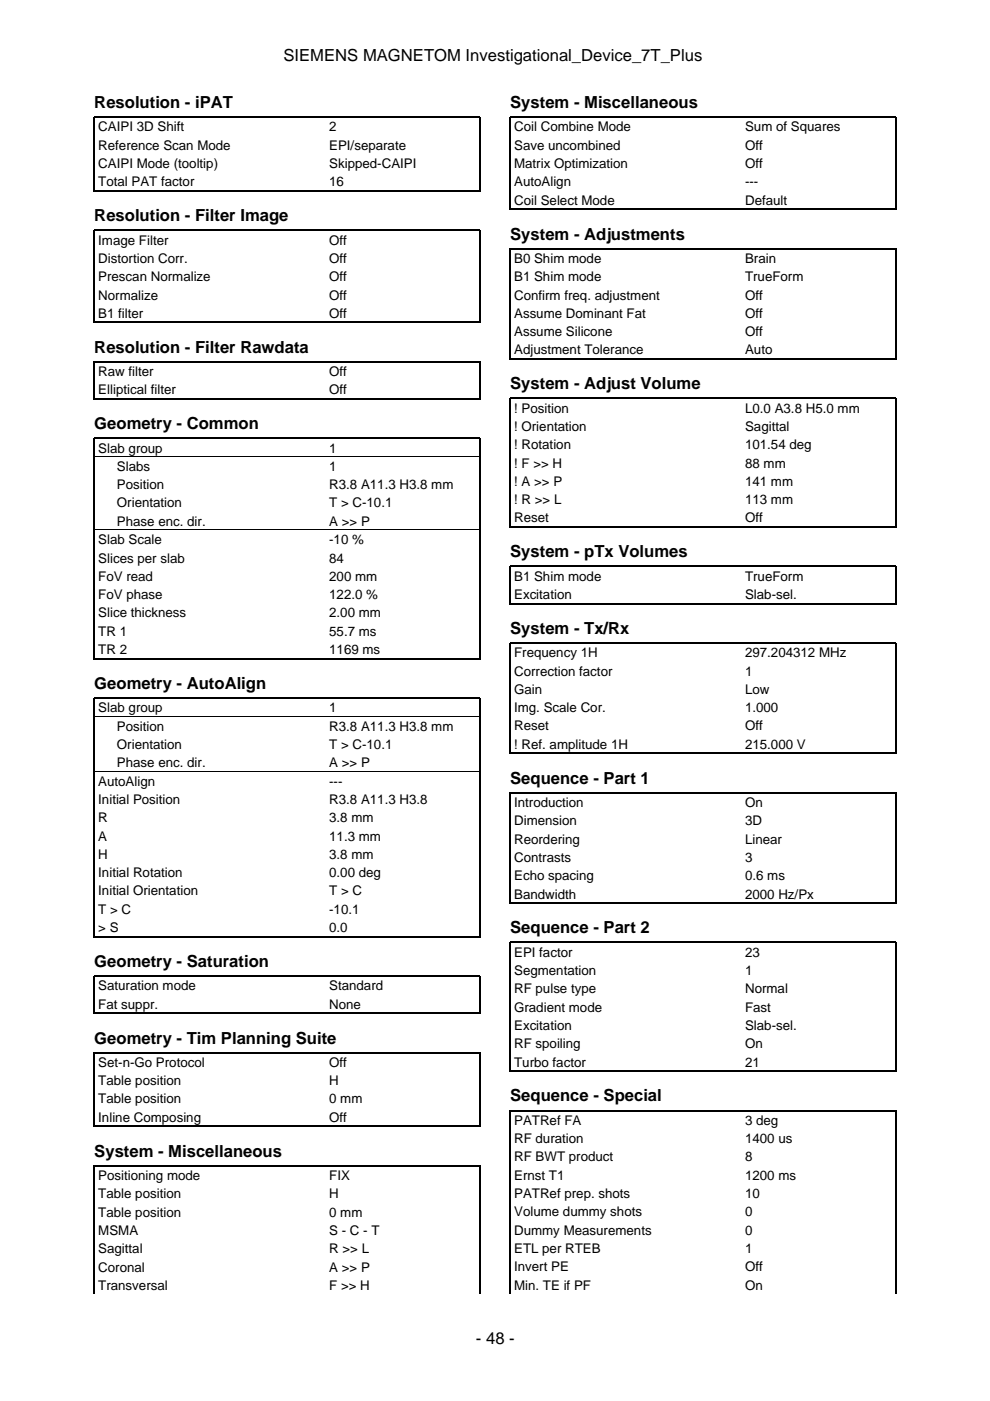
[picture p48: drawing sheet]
<svg xmlns="http://www.w3.org/2000/svg" width="210mm" height="297mm" viewBox="0 0 210 297" stroke-linecap="round" stroke-linejoin="round" font-family="sans-serif">
<defs><g id="words">
<g font-size="3.5">
<text x="60.1" y="12.9">SIEMENS MAGNETOM Investigational_Device_7T_Plus</text>
<text x="20" y="22.9">Resolution - iPAT</text>
<text x="108.2" y="22.9">System - Miscellaneous</text>
<text x="20" y="46.9">Resolution - Filter Image</text>
<text x="108.2" y="50.8">System - Adjustments</text>
<text x="20" y="74.8">Resolution - Filter Rawdata</text>
<text x="108.2" y="82.5">System - Adjust Volume</text>
<text x="20" y="91">Geometry - Common</text>
<text x="108.2" y="118.2">System - pTx Volumes</text>
<text x="108.2" y="134.4">System - Tx/Rx</text>
<text x="20" y="146.1">Geometry - AutoAlign</text>
<text x="108.2" y="166.2">Sequence - Part 1</text>
<text x="108.2" y="197.9">Sequence - Part 2</text>
<text x="20" y="205">Geometry - Saturation</text>
<text x="20" y="221.3">Geometry - Tim Planning Suite</text>
<text x="108.2" y="233.5">Sequence - Special</text>
<text x="20" y="245.2">System - Miscellaneous</text>
<text x="100.9" y="284.9">- 48 -</text>
</g>
<g font-size="2.8">
<text x="20.8" y="27.9">CAIPI 3D Shift</text>
<text x="69.8" y="27.9">2</text>
<text x="109" y="27.9">Coil Combine Mode</text>
<text x="158" y="27.9">Sum of Squares</text>
<text x="20.8" y="31.7">Reference Scan Mode</text>
<text x="20.8" y="35.6">CAIPI Mode (tooltip)</text>
<text x="69.8" y="31.7">EPI/separate</text>
<text x="69.8" y="35.6">Skipped-CAIPI</text>
<text x="109" y="31.7">Save uncombined</text>
<text x="109" y="35.6">Matrix Optimization</text>
<text x="158" y="31.7">Off</text>
<text x="158" y="35.6">Off</text>
<text x="20.8" y="39.5">Total PAT factor</text>
<text x="69.8" y="39.5">16</text>
<text x="109" y="39.5">AutoAlign</text>
<text x="158" y="39.5">---</text>
<text x="109" y="43.4">Coil Select Mode</text>
<text x="158" y="43.4">Default</text>
<text x="20.8" y="51.9">Image Filter</text>
<text x="69.8" y="51.9">Off</text>
<text x="20.8" y="55.7">Distortion Corr.</text>
<text x="20.8" y="59.6">Prescan Normalize</text>
<text x="69.8" y="55.7">Off</text>
<text x="69.8" y="59.6">Off</text>
<text x="109" y="55.7">B0 Shim mode</text>
<text x="109" y="59.6">B1 Shim mode</text>
<text x="158" y="55.7">Brain</text>
<text x="158" y="59.6">TrueForm</text>
<text x="20.8" y="63.5">Normalize</text>
<text x="69.8" y="63.5">Off</text>
<text x="109" y="63.5">Confirm freq. adjustment</text>
<text x="158" y="63.5">Off</text>
<text x="20.8" y="67.4">B1 filter</text>
<text x="69.8" y="67.4">Off</text>
<text x="109" y="67.4">Assume Dominant Fat</text>
<text x="109" y="71.3">Assume Silicone</text>
<text x="158" y="67.4">Off</text>
<text x="158" y="71.3">Off</text>
<text x="109" y="75.1">Adjustment Tolerance</text>
<text x="158" y="75.1">Auto</text>
<text x="20.8" y="79.7">Raw filter</text>
<text x="20.8" y="83.6">Elliptical filter</text>
<text x="69.8" y="79.7">Off</text>
<text x="69.8" y="83.6">Off</text>
<text x="109" y="87.5">! Position</text>
<text x="158" y="87.5">L0.0 A3.8 H5.0 mm</text>
<text x="20.8" y="96">Slab group</text>
<text x="69.8" y="96">1</text>
<text x="109" y="91.4">! Orientation</text>
<text x="109" y="95.2">! Rotation</text>
<text x="158" y="91.4">Sagittal</text>
<text x="158" y="95.2">101.54 deg</text>
<text x="24.8" y="99.8">Slabs</text>
<text x="69.8" y="99.8">1</text>
<text x="109" y="99.1">! F &gt;&gt; H</text>
<text x="158" y="99.1">88 mm</text>
<text x="24.8" y="103.7">Position</text>
<text x="24.8" y="107.6">Orientation</text>
<text x="69.8" y="103.7">R3.8 A11.3 H3.8 mm</text>
<text x="69.8" y="107.6">T &gt; C-10.1</text>
<text x="109" y="103">! A &gt;&gt; P</text>
<text x="109" y="106.9">! R &gt;&gt; L</text>
<text x="158" y="103">141 mm</text>
<text x="158" y="106.9">113 mm</text>
<text x="24.8" y="111.5">Phase enc. dir.</text>
<text x="69.8" y="111.5">A &gt;&gt; P</text>
<text x="109" y="110.8">Reset</text>
<text x="158" y="110.8">Off</text>
<text x="20.8" y="115.4">Slab Scale</text>
<text x="20.8" y="119.3">Slices per slab</text>
<text x="69.8" y="115.4">-10 %</text>
<text x="69.8" y="119.3">84</text>
<text x="20.8" y="123.1">FoV read</text>
<text x="69.8" y="123.1">200 mm</text>
<text x="109" y="123.1">B1 Shim mode</text>
<text x="158" y="123.1">TrueForm</text>
<text x="20.8" y="127">FoV phase</text>
<text x="20.8" y="130.9">Slice thickness</text>
<text x="69.8" y="127">122.0 %</text>
<text x="69.8" y="130.9">2.00 mm</text>
<text x="109" y="127">Excitation</text>
<text x="158" y="127">Slab-sel.</text>
<text x="20.8" y="134.8">TR 1</text>
<text x="69.8" y="134.8">55.7 ms</text>
<text x="20.8" y="138.7">TR 2</text>
<text x="69.8" y="138.7">1169 ms</text>
<text x="109" y="139.3">Frequency 1H</text>
<text x="109" y="143.2">Correction factor</text>
<text x="158" y="139.3">297.204312 MHz</text>
<text x="158" y="143.2">1</text>
<text x="109" y="147.1">Gain</text>
<text x="158" y="147.1">Low</text>
<text x="20.8" y="151">Slab group</text>
<text x="24.8" y="154.9">Position</text>
<text x="69.8" y="151">1</text>
<text x="69.8" y="154.9">R3.8 A11.3 H3.8 mm</text>
<text x="109" y="151">Img. Scale Cor.</text>
<text x="109" y="154.9">Reset</text>
<text x="158" y="151">1.000</text>
<text x="158" y="154.9">Off</text>
<text x="24.8" y="158.8">Orientation</text>
<text x="69.8" y="158.8">T &gt; C-10.1</text>
<text x="109" y="158.7">! Ref. amplitude 1H</text>
<text x="158" y="158.7">215.000 V</text>
<text x="20.8" y="166.6">AutoAlign</text>
<text x="24.8" y="162.7">Phase enc. dir.</text>
<text x="69.8" y="162.7">A &gt;&gt; P</text>
<text x="69.8" y="166.6">---</text>
<text x="20.8" y="170.5">Initial Position</text>
<text x="69.8" y="170.5">R3.8 A11.3 H3.8</text>
<text x="109" y="171.1">Introduction</text>
<text x="158" y="171.1">On</text>
<text x="20.8" y="174.3">R</text>
<text x="20.8" y="178.2">A</text>
<text x="69.8" y="174.3">3.8 mm</text>
<text x="69.8" y="178.2">11.3 mm</text>
<text x="109" y="175">Dimension</text>
<text x="109" y="178.9">Reordering</text>
<text x="158" y="175">3D</text>
<text x="158" y="178.9">Linear</text>
<text x="20.8" y="182.1">H</text>
<text x="20.8" y="186">Initial Rotation</text>
<text x="69.8" y="182.1">3.8 mm</text>
<text x="69.8" y="186">0.00 deg</text>
<text x="109" y="182.7">Contrasts</text>
<text x="158" y="182.7">3</text>
<text x="20.8" y="189.9">Initial Orientation</text>
<text x="69.8" y="189.9">T &gt; C</text>
<text x="109" y="186.6">Echo spacing</text>
<text x="109" y="190.5">Bandwidth</text>
<text x="158" y="186.6">0.6 ms</text>
<text x="158" y="190.5">2000 Hz/Px</text>
<text x="20.8" y="193.7">T &gt; C</text>
<text x="20.8" y="197.6">&gt; S</text>
<text x="69.8" y="193.7">-10.1</text>
<text x="69.8" y="197.6">0.0</text>
<text x="109" y="202.8">EPI factor</text>
<text x="158" y="202.8">23</text>
<text x="20.8" y="210">Saturation mode</text>
<text x="69.8" y="210">Standard</text>
<text x="109" y="206.7">Segmentation</text>
<text x="158" y="206.7">1</text>
<text x="20.8" y="213.8">Fat suppr.</text>
<text x="69.8" y="213.8">None</text>
<text x="109" y="210.6">RF pulse type</text>
<text x="109" y="214.5">Gradient mode</text>
<text x="158" y="210.6">Normal</text>
<text x="158" y="214.5">Fast</text>
<text x="109" y="218.4">Excitation</text>
<text x="158" y="218.4">Slab-sel.</text>
<text x="20.8" y="226.2">Set-n-Go Protocol</text>
<text x="69.8" y="226.2">Off</text>
<text x="109" y="222.2">RF spoiling</text>
<text x="109" y="226.1">Turbo factor</text>
<text x="158" y="222.2">On</text>
<text x="158" y="226.1">21</text>
<text x="20.8" y="230.1">Table position</text>
<text x="20.8" y="234">Table position</text>
<text x="69.8" y="230.1">H</text>
<text x="69.8" y="234">0 mm</text>
<text x="20.8" y="237.8">Inline Composing</text>
<text x="69.8" y="237.8">Off</text>
<text x="109" y="238.5">PATRef FA</text>
<text x="158" y="238.5">3 deg</text>
<text x="109" y="242.4">RF duration</text>
<text x="158" y="242.4">1400 us</text>
<text x="20.8" y="250.2">Positioning mode</text>
<text x="69.8" y="250.2">FIX</text>
<text x="109" y="246.2">RF BWT product</text>
<text x="109" y="250.1">Ernst T1</text>
<text x="158" y="246.2">8</text>
<text x="158" y="250.1">1200 ms</text>
<text x="20.8" y="254.1">Table position</text>
<text x="20.8" y="257.9">Table position</text>
<text x="69.8" y="254.1">H</text>
<text x="69.8" y="257.9">0 mm</text>
<text x="109" y="254">PATRef prep. shots</text>
<text x="109" y="257.9">Volume dummy shots</text>
<text x="158" y="254">10</text>
<text x="158" y="257.9">0</text>
<text x="20.8" y="261.8">MSMA</text>
<text x="69.8" y="261.8">S - C - T</text>
<text x="109" y="261.8">Dummy Measurements</text>
<text x="158" y="261.8">0</text>
<text x="20.8" y="265.7">Sagittal</text>
<text x="20.8" y="269.6">Coronal</text>
<text x="69.8" y="265.7">R &gt;&gt; L</text>
<text x="69.8" y="269.6">A &gt;&gt; P</text>
<text x="109" y="265.6">ETL per RTEB</text>
<text x="109" y="269.5">Invert PE</text>
<text x="158" y="265.6">1</text>
<text x="158" y="269.5">Off</text>
<text x="20.8" y="273.5">Transversal</text>
<text x="69.8" y="273.5">F &gt;&gt; H</text>
<text x="109" y="273.4">Min. TE if PF</text>
<text x="158" y="273.4">On</text>
</g>
</g></defs>
<g fill="none" stroke="#000" stroke-width=".26">
<path d="M20 40.6v-15.8h81.8v15.8M20.1 40.5h81.6M108.2 44.5v-19.7h81.8v19.7M108.3 44.4h81.6M20 68.5v-19.7h81.8v19.7M20.1 68.4h81.6M108.2 76.3v-23.6h81.8v23.6M108.3 76.1h81.6M20 84.7v-8h81.8v8M20.1 84.6h81.6M108.2 111.9v-27.4h81.8v27.4M108.3 111.8h81.6"/>
<path d="M20 139.8v-46.9h81.8v46.9M20.1 139.7h81.6M108.2 128.1v-8h81.8v8M108.3 128h81.6M108.2 159.9v-23.6h81.8v23.6M108.3 159.7h81.6M20 198.7v-50.7h81.8v50.7M20.1 198.6h81.6M108.2 191.6v-23.5h81.8v23.5M108.3 191.5h81.6M20 215v-8.1h81.8v8.1M20.1 214.8h81.6"/>
<path d="M20 239v-15.8h81.8v15.8M20.1 238.8h81.6M108.2 227.3v-27.5h81.8v27.5M108.3 227.1h81.6M20 274.3v-27.1h81.8v27.1M108.2 274.3v-38.8h81.8v38.8"/>
</g>
<path d="M20.1 96.8h81.6M20.1 112.4h81.6M20.1 151.9h81.6M20.1 163.5h81.6" fill="none" stroke="#000" stroke-width=".21"/>
<use href="#words"/>
</svg>
